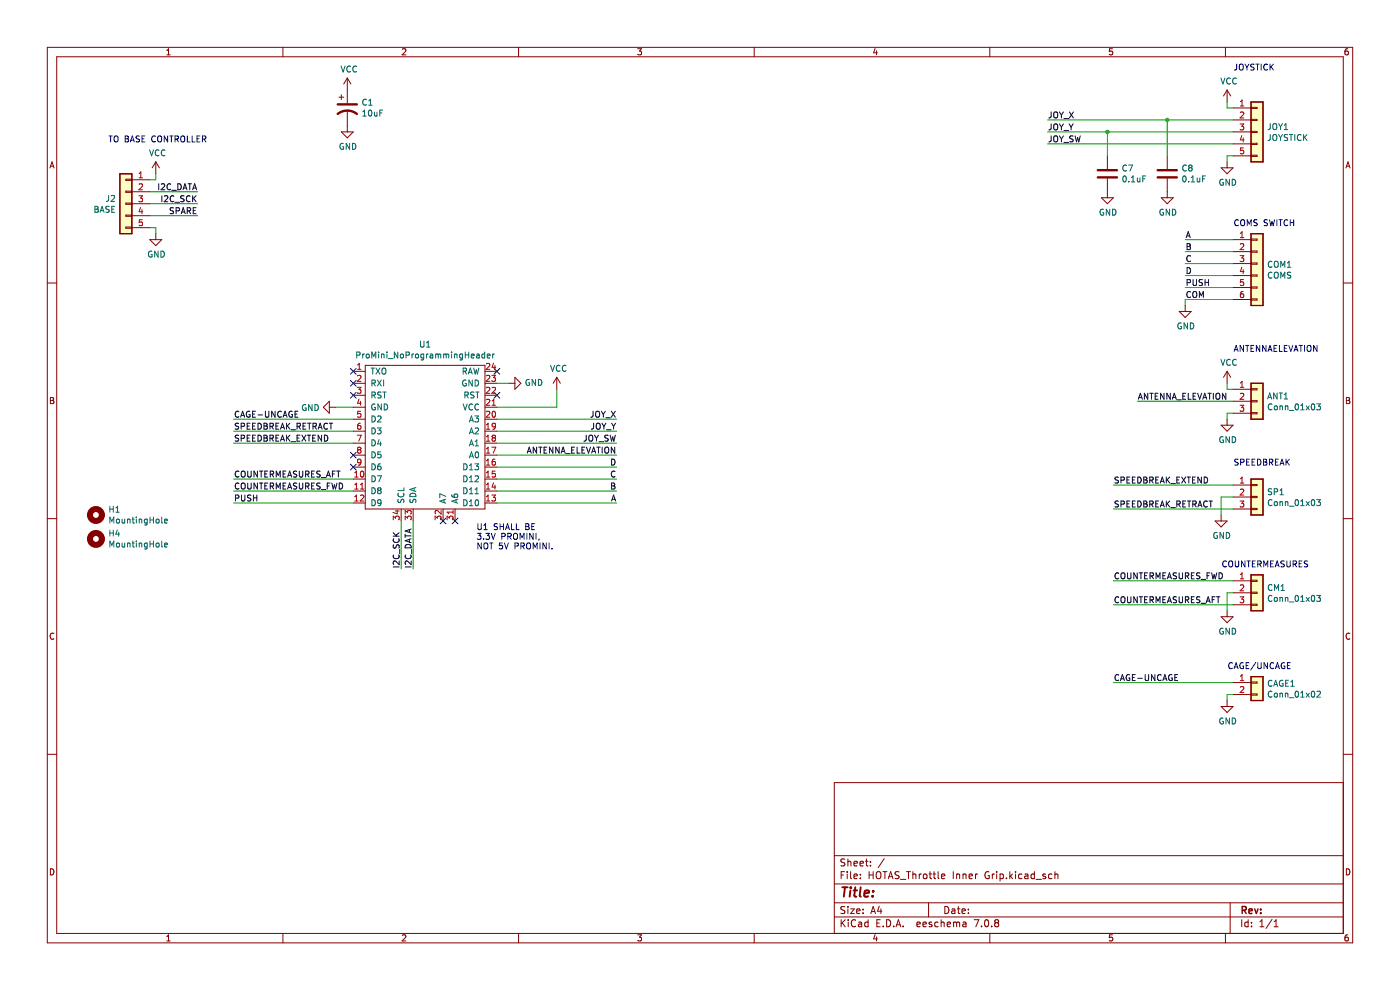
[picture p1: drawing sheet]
<svg xmlns="http://www.w3.org/2000/svg" width="297mm" height="210mm" viewBox="0 0 297 210" stroke-linecap="round" stroke-linejoin="round" font-family="sans-serif">
<g fill="none" stroke="#840000" stroke-width=".21">
<path d="M10 10h277v190h-277zM12 12h273v186h-273zM35.4 11.6h.7M35.4 10.7l.3-.4v1.3M60 10v2M85.4 10.5l.5-.2 .2 .4-.8 .9h.8M110 10v2M135.3 10.3h.8l-.4 .5 .3 .2v.5l-.2 .1-.5-.1M160 10v2M185.6 10.3l-.3 .9h.8M186 10.8v.8M210 10v2"/>
<path d="M236 10.3h-.6l-.1 .7 .6-.1 .1 .6-.2 .1-.5-.1M260 10v2M285.9 10.3l-.3 .1-.2 .2-.1 .8 .3 .2 .4-.1-.1-.6-.3-.1-.3 .3M10.6 35.6l.4-1.3 .5 1.3M10.7 35.3h.6M285.5 35.6l.5-1.3 .4 1.3M285.7 35.3h.6M10 60h2M285 60h2M10.7 84.3h.4l.3 .3-.3 .3 .3 .2v.3l-.2 .2h-.5zM10.7 84.9h.4M285.6 84.3h.5l.2 .3-.2 .3 .2 .2 .1 .3-.3 .2h-.5z"/>
<path d="M285.6 84.9h.5M10 110h2M285 110h2M11.4 134.4a.58 .58 0 0 0-.8 .6 .58 .58 0 0 0 .8 .5M286.4 134.4a.58 .58 0 0 0-.8 .6 .58 .58 0 0 0 .8 .5M10 160h2M285 166h-108v32M285 160h2M10.7 184.3a.66 .66 0 0 1 .7 .6 .66 .66 0 0 1-.7 .7zM35.4 198.7l.3-.4v1.3M35.4 199.6h.7M60 198v2"/>
<path d="M85.4 198.4l.5-.1 .2 .4-.8 .9h.8M110 198v2M135.3 198.3h.8l-.4 .5 .3 .1v.6l-.2 .1-.5-.1M160 198v2M177 194.5h108M177 191.5h108M177 187.5h108M177 181.5h108M178.4 195.1v1.5M178.4 185.6h.5M178.7 195.7l.6 .9M179.2 184.9h-.8v1.5"/>
<path d="M179.2 192.4l-.5-.1-.3 .1v.5l.7 .2 .1 .4-.3 .3-.5-.1M179.2 182.3l-.5-.1-.3 .1v.5l.7 .3 .1 .3-.3 .3-.5-.1M179.3 195.1l-.9 .8M179.7 184.9v.1M179.7 185.4v1M179.9 182.2v1.5M179.9 192.3v.1M179.9 192.8v1M179.9 182.8l.2-.1 .3 .1 .1 .9M179.9 195.1v.1M179.9 195.6v1M180.4 192.8h.8l-.8 1h.8"/>
<path d="M180.4 184.9v1.3l.3 .2M181.2 185.9l.7-.2-.1-.2-.4-.1-.2 .2v.7h.6M181.2 183.2l.7-.1-.1-.3-.4-.1-.2 .2v.7h.6M181.5 195.2a.71 .71 0 0 0-1 .5 .71 .71 0 0 0 .7 .9l.3-.2M181.7 193.3l.7-.2v-.2l-.5-.1-.2 .2 .1 .7h.6M182.2 195.7h.5l.1 .9M182.4 183.2l.8-.1-.1-.3-.4-.1-.3 .2 .1 .7h.6M182.5 186.2v.2M182.5 185.5v.1M182.8 195.9l-.5 .1-.2 .2 .2 .4 .5-.1M183.1 192.9v.1M183.1 193.6v.2"/>
<path d="M183.6 182.7h.6M183.8 182.2v1.3l.4 .2M184.2 195.7l-.5-.1-.3 .3 .2 .6h.6M184.2 195.1v1.5M184.4 185.6h.8M184.4 184.9v1.5M184.7 183.5v.2M184.7 182.8v.1M184.7 193.8l.5-1.5 .5 1.5M184.9 193.4h.7M185.2 184.9v1.5M185.6 198.2l-.3 1h.8"/>
<path d="M185.9 185.1l.3-.2a.5 .5 0 0 1 .7 .5v.5a.5 .5 0 0 1-.5 .5 .5 .5 0 0 1-.5-.5zM186 198.7v.9M186 195.8h.5M186.5 192.2l-.3 1.1h.9M186.7 195.1h-.7v1.5h.7M186.9 192.8v1M187.3 184.9h.9M187.4 196.4v.2M187.6 182.1l-1.3 1.9M187.7 184.9v1.5M188.1 195.1a.76 .76 0 0 1 .9 .7 .76 .76 0 0 1-.9 .8zM188.4 186.4l.5-1.5 .5 1.5"/>
<path d="M188.6 186h.7M189.6 196.4v.2M190.1 196.6l.5-1.5 .5 1.5M190.2 196.2h.7M190.7 185l-.5-.1-.3 .1v.5l.7 .2 .1 .4-.3 .3-.5-.1M191 186.5h1.2M191.6 196.4v.2M192.3 184.9h.9M192.7 184.9v1.5M193.7 185.5l.2-.1 .3 .1 .1 .9M193.7 184.9v1.5M194.5 196.1l.7-.2v-.2l-.5-.1-.2 .2 .1 .7h.6"/>
<path d="M195 185.4v1M195.4 185.4l-.4 .3M195.8 196.1l.7-.2-.1-.2-.4-.1-.2 .2 .1 .7h.5M195.9 185.5l.3-.1 .4 .1 .1 .6-.2 .2-.3 .1-.3-.2zM197 191.5v3M197.1 185.4h.6M197.3 184.9v1.3l.4 .2M197.7 195.7l-.4-.1-.2 .2 .1 .2 .5 .2v.3h-.6M197.9 185.4h.6M198.2 184.9v1.3l.3 .2M199 184.9v1.3l.2 .2M199 195.7l-.4-.1-.3 .3 .1 .6h.6"/>
<path d="M199.7 195.7l.2-.1 .3 .1 .1 .9M199.7 195.1v1.5M199.7 185.9l.7-.2v-.2l-.5-.1-.2 .2 .1 .7h.6M200.4 192.3a.76 .76 0 0 1 .9 .7 .76 .76 0 0 1-.9 .8zM200.9 196.1l.8-.2-.1-.2-.4-.1-.3 .2 .1 .7h.6M201.9 192.9h.6l.1 .9M202.2 184.9v1.5M202.3 195.7l.4-.1 .2 .2M202.3 195.6v1M202.6 193.1l-.5 .1-.2 .2 .2 .4 .5-.1M202.9 195.8l.3-.2 .3 .1 .1 .9M202.9 185.4v1"/>
<path d="M202.9 195.8v.8M202.9 185.5l.3-.1 .3 .1 .1 .9M203.1 192.8h.6M203.3 192.3v1.3l.4 .2M204.1 193.3l.7-.2-.1-.2-.4-.1-.2 .2 .1 .7h.5M204.3 195.7h.6v.9M204.3 185.5l.2-.1 .4 .1v.9M204.3 185.4v1M204.9 195.9l-.5 .1-.2 .2 .2 .4 .5-.1M205.4 193.6v.2M205.4 192.9v.1M205.6 185.9l.7-.2-.1-.2-.4-.1-.2 .2 .1 .7h.5"/>
<path d="M206.7 195.1h1l-.7 1.5M206.9 185.4v1M207.4 185.4l-.5 .3M208.2 196.4v.2M209 195.2l.2-.1a.8 .8 0 0 1 .5 .7 .8 .8 0 0 1-.5 .8l-.3-.6zM209.8 185a.7 .7 0 0 0-.9 .6 .7 .7 0 0 0 .9 .7l.1-.6h-.3M210 198v2M210.4 196.4v.2M210.5 185.4v1M210.9 185.4l-.4 .3M211.3 195.7l-.3 .3v.3l.3 .3 .4-.1 .2-.2-.1-.4-.2-.2M211.3 195.7l-.3-.3 .3-.3 .4 .1 .2 .2-.3 .3"/>
<path d="M211.3 195.7h.3M211.4 184.9v.1M211.4 185.4v1M212.2 185.5l.4-.1 .3 .3-.2 .6h-.5M212.2 185.4v1.5M213.5 186.2v.2M214.2 184.9v1.5M214.4 185.8l.4 .6M214.8 185.4l-.6 .6M215.4 184.9v.1M215.4 185.4v1M216.8 185.5l-.4-.1-.3 .3 .1 .6h.6"/>
<path d="M217.4 185.5h.6l.1 .9M218.1 185.7l-.5 .1-.2 .2 .2 .4 .5-.1M219.4 185.5l-.4-.1-.3 .3 .2 .6h.5M219.4 184.9v1.5M219.8 186.5h1.1M221.8 185.5l-.4-.1-.2 .2 .1 .2 .5 .2v.3h-.6M223.2 185.5l-.5-.1-.3 .3 .2 .6h.6M223.8 185.5l.2-.1 .4 .1v.9M223.8 184.9v1.5M236 198.3h-.6l-.1 .6h.6l.1 .6-.2 .1-.5-.1M260 198v2M261 191.5v6.5"/>
<path d="M263.4 195.1v1.5M264.8 195.7l-.4-.1-.3 .3 .1 .6h.6M264.8 195.1v1.5M265.5 196.4v.2M265.5 195.7v.1M267.3 196.6h.8M267.3 195.5l.4-.4v1.5M269.9 195l-1.3 1.9M270.3 196.6h.8M270.3 195.5l.4-.4v1.5M285.6 184.3a.66 .66 0 0 1 .8 .6 .66 .66 0 0 1-.8 .7zM285.9 198.3l-.3 .1-.2 .2-.1 .7 .3 .3 .4-.1-.1-.6-.3-.1-.3 .2"/>
</g>
<path d="M263.5 193.1l.7-.1 .2-.2-.1-.4-.8-.1v1.5M263.9 193.1l.5 .7M265 193.3l.7-.2-.1-.2-.4-.1-.2 .2v.7h.6M266.2 192.8l.3 1 .4-1M267.5 193.6v.2M267.5 192.9v.1" fill="none" stroke="#840000" stroke-width=".3"/>
<path d="M178.7 188.2h1.1M179.3 188.2l-.3 2M180.4 188.9l-.2 1.3M180.5 188.2v.2M181.1 188.9h.7M181.4 188.2l-.2 1.7 .1 .2 .4 .1M182.6 188.2l-.2 1.7 .2 .3M183.4 189.5l.9-.1v-.4h-.8l-.2 .9 .3 .3 .6-.1M185.1 190v.2M185.3 189l-.1 .2" fill="none" stroke="#840000" stroke-width=".4"/>
<path d="M265.4 143.5h2.5v5.1h-2.5z" fill-rule="evenodd" fill="#ffffc2"/>
<path d="M265.4 143.5h2.5v5.1h-2.5z" fill="none" stroke="#840000" stroke-width=".25"/>
<path d="M265.4 101.6h2.5v7.6h-2.5z" fill-rule="evenodd" fill="#ffffc2"/>
<path d="M265.4 101.6h2.5v7.6h-2.5z" fill="none" stroke="#840000" stroke-width=".25"/>
<path d="M265.4 121.9h2.5v7.7h-2.5z" fill-rule="evenodd" fill="#ffffc2"/>
<path d="M265.4 121.9h2.5v7.7h-2.5z" fill="none" stroke="#840000" stroke-width=".25"/>
<path d="M265.4 81.3h2.5v7.6h-2.5z" fill-rule="evenodd" fill="#ffffc2"/>
<path d="M265.4 81.3h2.5v7.6h-2.5z" fill="none" stroke="#840000" stroke-width=".25"/>
<path d="M25.4 36.9h2.6v12.7h-2.6z" fill-rule="evenodd" fill="#ffffc2"/>
<path d="M25.4 36.9h2.6v12.7h-2.6z" fill="none" stroke="#840000" stroke-width=".25"/>
<path d="M265.4 21.6h2.5v12.7h-2.5z" fill-rule="evenodd" fill="#ffffc2"/>
<path d="M265.4 21.6h2.5v12.7h-2.5z" fill="none" stroke="#840000" stroke-width=".25"/>
<path d="M265.4 49.6h2.5v15.2h-2.5z" fill-rule="evenodd" fill="#ffffc2"/>
<path d="M25.4 36.9h2.6v12.7h-2.6zM265.4 21.6h2.5v12.7h-2.5zM265.4 49.6h2.5v15.2h-2.5zM265.4 81.3h2.5v7.6h-2.5zM265.4 101.6h2.5v7.6h-2.5zM265.4 121.9h2.5v7.7h-2.5zM265.4 143.5h2.5v5.1h-2.5z" fill="none" stroke="#840000" stroke-width=".25"/>
<g fill="none" stroke="#000084" stroke-width=".21">
<path d="M74.3 78.2l1.3 1.2M75.6 78.2l-1.3 1.2M104.8 78.2l1.2 1.2M106 78.2l-1.2 1.2M74.3 98.5l1.3 1.2M74.3 95.9l1.3 1.3M74.3 80.7l1.3 1.2M74.3 83.2l1.3 1.3M75.6 98.5l-1.3 1.2M75.6 95.9l-1.3 1.3M75.6 80.7l-1.3 1.2M75.6 83.2l-1.3 1.3"/>
<path d="M104.8 83.2l1.2 1.3M106 83.2l-1.2 1.3M93.4 109.9l1.2 1.2M94.6 109.9l-1.2 1.2M95.9 109.9l1.2 1.2M97.1 109.9l-1.2 1.2"/>
</g>
<g fill="none" stroke="#009600" stroke-width=".21">
<path d="M33 36.9v1.2h-1.2M222.2 28h39.4M222.2 25.4h39.4M222.2 30.5h39.4M234.9 28v5.1M247.6 25.4v7.7M260.3 21.6v1.3h1.3M261.6 33.1h-1.3v1.2M31.8 48.3h1.2v1.3M31.8 40.7h10.1M31.8 43.2h10.1M31.8 45.8h10.1"/>
<path d="M251.4 53.4h10.2M251.4 55.9h10.2M251.4 58.5h10.2M251.4 50.8h10.2M251.4 61h10.2M261.6 63.5h-10.2v1.3M49.6 94h25.3M49.6 88.9h25.3M49.6 91.5h25.3M71.1 86.4h3.8M105.4 81.3h2.6M105.4 99.1h25.4"/>
<path d="M105.4 96.5h25.4M105.4 94h25.4M105.4 88.9h25.4M105.4 91.5h25.4M118.1 82.6v3.8h-12.7M241.3 85.1h20.3M260.3 81.3v1.3h1.3M261.6 87.7h-1.3v1.2M49.6 104.2h25.3M49.6 101.6h25.3M49.6 106.7h25.3M85.1 110.5v10.2"/>
<path d="M87.6 110.5v10.2M105.4 104.2h25.4M105.4 101.6h25.4M105.4 106.7h25.4M236.2 102.9h25.4M236.2 108h25.4M261.6 105.4h-2.5v3.8M236.2 123.2h25.4M236.2 128.3h25.4M261.6 125.7h-1.3v3.9M236.2 144.8h25.4M261.6 147.3h-1.3v1.3"/>
</g>
<g fill="none" stroke="#0000c2" stroke-width=".21">
<path d="M262.4 13.6l-.1 1.1-.4 .2M263.1 13.7l.1-.1a.43 .43 0 0 1 .5 .4v.4a.42 .42 0 0 1-.4 .5 .42 .42 0 0 1-.4-.5zM264.1 13.6l.4 .7M264.5 14.3v.6M265 13.6l-.5 .7M266 13.7h-.6v.4l.5 .2 .1 .3-.2 .3-.5-.1M266.4 13.6h.7M266.8 13.6v1.3M267.6 13.6v1.3M268.9 13.7a.56 .56 0 0 0-.8 .5 .56 .56 0 0 0 .8 .5M269.4 13.6v1.3M269.6 14.1l.6 .8"/>
<path d="M270.2 13.6l-.8 .7M23.1 28.8h.7M23.5 28.8v1.3M24.3 29l.2-.2a.43 .43 0 0 1 .5 .5v.4a.42 .42 0 0 1-.4 .4 .42 .42 0 0 1-.4-.4zM26.6 28.8h.4l.2 .3-.2 .3 .2 .2 .1 .3-.3 .2h-.4zM26.6 29.4h.4M27.6 30.1l.5-1.3 .4 1.3M27.8 29.7h.6M29.6 28.9l-.7 .1v.3l.6 .3 .1 .3-.3 .2-.4-.1M30.1 29.4h.4M30.7 28.8h-.6v1.3h.6M33 29a.56 .56 0 0 0-.8 .5 .56 .56 0 0 0 .8 .5"/>
<path d="M33.5 29l.3-.2a.43 .43 0 0 1 .5 .5v.4a.42 .42 0 0 1-.4 .4 .42 .42 0 0 1-.4-.4zM35.6 28.8v1.3l-.8-1.3v1.3M36 28.8h.7M36.4 28.8v1.3M37.1 29.5l.6-.1 .1-.4-.7-.2v1.3M37.4 29.5l.5 .6M38.4 29l.3-.2a.43 .43 0 0 1 .5 .5v.4a.42 .42 0 0 1-.4 .4 .42 .42 0 0 1-.5-.4zM39.7 28.8v1.3h.6M40.8 28.8v1.3h.6M41.8 29.4h.4M42.4 28.8h-.6v1.3h.6M42.9 29.5l.6-.1 .1-.4-.7-.2v1.3"/>
<path d="M43.2 29.5l.5 .6M262.7 46.7a.56 .56 0 0 0-.8 .5 .56 .56 0 0 0 .8 .6M263.3 46.8l.2-.2a.43 .43 0 0 1 .5 .4v.5a.42 .42 0 0 1-.4 .4 .42 .42 0 0 1-.4-.4zM264.6 47.9v-1.3l.4 .9 .4-.9v1.3M266.7 46.7h-.7v.4l.6 .2 .1 .3-.2 .3-.5-.1M268.9 46.7h-.7v.4l.6 .2 .1 .3-.3 .3-.4-.1M269.3 46.6l.3 1.3 .3-.9 .2 .9 .3-1.3M270.9 46.6v1.3M271.3 46.6h.7M271.7 46.6v1.3M273.2 46.7a.56 .56 0 0 0-.8 .5 .56 .56 0 0 0 .8 .6M273.7 46.6v1.3"/>
<path d="M273.7 47.2h.7M274.4 46.6v1.3M261.8 74.5l.4-1.2 .5 1.2M261.9 74.2h.6M263.8 73.3v1.2l-.7-1.2v1.2M264.2 73.3h.8M264.6 73.3v1.2M265.4 73.9h.4M266 73.3h-.6v1.2h.6M267.3 73.3v1.2l-.8-1.2v1.2M268.6 73.3v1.2l-.7-1.2v1.2M269 74.5l.4-1.2 .5 1.2"/>
<path d="M269.1 74.2h.6M270.3 73.9h.4M270.9 73.3h-.6v1.2h.6M271.4 73.3v1.2h.6M272.5 73.9h.4M273.1 73.3h-.6v1.2h.6M273.4 73.3l.4 1.2 .5-1.2M274.5 74.5l.4-1.2 .5 1.2M274.6 74.2h.6M275.6 73.3h.7M276 73.3v1.2M276.7 73.3v1.2"/>
<path d="M277.3 73.5l.3-.2a.43 .43 0 0 1 .5 .4v.4a.42 .42 0 0 1-.4 .5 .42 .42 0 0 1-.4-.5zM279.4 73.3v1.2l-.7-1.2v1.2M262.7 97.5h-.7v.4l.5 .2 .2 .3-.3 .3-.5-.1M263.2 98.1l.6-.1 .1-.5-.7-.1v1.3M264.5 98h.4M265.1 97.4h-.6v1.3h.6M265.6 98h.4M266.2 97.4h-.6v1.3h.6M266.8 97.4a.64 .64 0 0 1 .7 .6 .64 .64 0 0 1-.7 .7zM268 97.4h.5l.2 .2-.2 .4 .2 .1 .1 .3-.3 .3h-.5zM268 98h.5M269.3 98.1l.6-.1 .1-.5-.7-.1v1.3"/>
<path d="M269.6 98.1l.4 .6M270.6 98h.4M271.2 97.4h-.6v1.3h.6M271.5 98.7l.5-1.3 .4 1.3M271.7 98.3h.6M272.8 97.4v1.3M273 97.9l.5 .8M273.5 97.4l-.7 .7M101.3 113.1h.7l-.4 .5 .4 .1v.6l-.2 .1-.5-.1M101.4 111.1v1l.2 .3 .4-.1 .1-.2v-1M102.1 115.2v1.2l-.7-1.2v1.2M102.6 114.3v.1"/>
<path d="M102.6 112.4h.8M102.6 111.4l.4-.3v1.3M102.7 115.4l.3-.2a.43 .43 0 0 1 .5 .4v.4a.42 .42 0 0 1-.4 .5 .42 .42 0 0 1-.5-.5zM103.1 113.1h.8l-.5 .5 .4 .1v.6l-.2 .1-.5-.1M103.9 115.2h.7M104.2 113.1l.4 1.3 .5-1.3M104.2 115.2v1.2M105.5 111.1l-.6 .1v.4l.5 .2 .1 .3-.2 .3-.5-.1M106.1 111.1v1.3M106.1 111.7h.7M106.5 113.8l.6-.1v-.4l-.6-.2v1.3M106.6 115.2h-.6l-.1 .6 .6-.1 .1 .6-.2 .1-.5-.1"/>
<path d="M106.8 111.1v1.3M107 115.2l.4 1.2 .4-1.2M107.2 112.4l.5-1.3 .4 1.3M107.4 112h.6M107.7 113.8l.6-.1 .1-.4-.7-.2v1.3M108 113.8l.5 .6M108.5 111.1v1.3h.6M109 113.3l.2-.2a.43 .43 0 0 1 .6 .5v.4a.42 .42 0 0 1-.4 .4 .42 .42 0 0 1-.5-.4zM109.2 115.8h.6l.1-.5-.7-.1v1.2M109.5 111.1v1.3h.6M110.3 114.4v-1.3l.4 .9 .5-.9v1.3M110.5 115.8h.6l.1-.5-.7-.1v1.2"/>
<path d="M110.8 115.8l.4 .6M111.5 111.1h.5l.2 .2-.2 .4 .2 .1 .1 .3-.3 .3h-.5zM111.5 111.7h.5M111.8 113.1v1.3M111.9 115.2h.1a.43 .43 0 0 1 .6 .4v.4a.42 .42 0 0 1-.5 .5 .42 .42 0 0 1-.4-.5zM112.8 111.7h.4M113.1 113.1v1.3l-.7-1.3v1.3M113.1 116.4v-1.2l.4 .9 .5-.9v1.2M113.4 111.1h-.6v1.3h.6M113.7 113.1v1.3M114.4 114.3l-.1 .3M114.6 115.2v1.2"/>
<path d="M115.9 115.2v1.2l-.7-1.2v1.2M116.5 115.2v1.2M117.1 116.3v.1M260.2 119.1a.56 .56 0 0 0-.8 .5 .56 .56 0 0 0 .8 .5M260.7 119.2l.3-.2a.43 .43 0 0 1 .5 .4v.4a.42 .42 0 0 1-.4 .5 .42 .42 0 0 1-.4-.5zM262.1 119v1l.2 .3 .4-.1 .1-.2v-1M264.1 119v1.3l-.7-1.3v1.3M264.5 119h.8M264.9 119v1.3M265.7 119.6h.4M266.3 119h-.6v1.3h.6M266.8 119.6h.6l.1-.5-.7-.1v1.3"/>
<path d="M267.1 119.6l.5 .7M269.5 119.6h.5M270.2 119h-.7v1.3h.7M270.6 119.9h.6M272.5 119l-.7 .1v.4l.5 .2 .2 .3-.3 .3-.5-.1M273 119v1l.2 .3 .4-.1 .1-.2v-1M274.3 119.6h.6l.1-.5-.7-.1v1.3M274.6 119.6l.5 .7M275.6 119.6h.4M276.2 119h-.6v1.3h.6M277.4 119l-.7 .1v.4l.6 .2 .1 .3-.2 .3-.5-.1M268.1 120.3v-1.3l.4 .9 .4-.9v1.3"/>
<path d="M270.5 120.3l.4-1.3 .5 1.3M261.4 140.7a.56 .56 0 0 0-.7 .5 .56 .56 0 0 0 .7 .5M261.8 141.8l.4-1.2 .5 1.2M261.9 141.5h.6M263.7 140.6a.58 .58 0 0 0-.7 .6 .58 .58 0 0 0 .8 .5v-.4h-.2M264.3 141.2h.5M265 140.6h-.7v1.2h.7M266.4 140.5l-1.1 1.6M266.8 140.6v1l.3 .2h.3l.2-.2v-1M268.9 140.6v1.2l-.7-1.2v1.2M270.2 140.7a.56 .56 0 0 0-.8 .5 .56 .56 0 0 0 .8 .5M270.6 141.8l.4-1.2 .4 1.2"/>
<path d="M270.7 141.5h.6M272.5 140.6a.58 .58 0 0 0-.7 .6 .58 .58 0 0 0 .8 .5v-.4h-.3M273.1 141.2h.4M273.7 140.6h-.6v1.2h.6"/>
</g>
<g fill="none" stroke="#0f0f0f" stroke-width=".21">
<path d="M33.7 39v1.3M34.2 39.1l.5-.1 .2 .3-.7 1h.7M36.2 39.1a.56 .56 0 0 0-.8 .5 .56 .56 0 0 0 .8 .5M37.7 39a.64 .64 0 0 1 .8 .6 .64 .64 0 0 1-.8 .7zM38.9 39.9h.6M39.9 39h.7M40.3 39v1.3M41 39.9h.6M223 23.7l-.1 1.1-.4 .2M223 26.3l-.1 1.1-.4 .2M223 28.8l-.1 1.1-.4 .2M223.6 29l.2-.2a.43 .43 0 0 1 .6 .4v.5a.42 .42 0 0 1-.4 .4 .42 .42 0 0 1-.5-.4z"/>
<path d="M223.6 23.9l.2-.2a.43 .43 0 0 1 .6 .5v.4a.42 .42 0 0 1-.4 .4 .42 .42 0 0 1-.5-.4zM223.6 26.5l.2-.2a.43 .43 0 0 1 .6 .4v.4a.42 .42 0 0 1-.4 .5 .42 .42 0 0 1-.5-.5zM224.7 28.8l.5 .7M224.7 26.3l.5 .7M224.7 23.7l.5 .7M225.2 24.4v.6M225.2 27v.6M225.2 29.5v.6M225.6 28.8l-.4 .7M225.6 26.3l-.4 .7M225.6 23.7l-.4 .7M225.7 30.2h1"/>
<path d="M225.7 27.7h1M225.7 25.1h1M226.8 26.3l.4 .7M226.9 23.7l.8 1.3M227.2 27v.6M227.7 28.9h-.7v.4l.5 .3 .2 .3-.3 .2-.5-.1M227.7 26.3l-.5 .7M227.7 23.7l-.8 1.3M228.1 28.8l.3 1.3 .2-.9 .3 .9 .3-1.3M34.3 41.5v1.3M34.9 41.6l.5-.1 .2 .4-.8 .9h.8M36.5 40.4h.9"/>
<path d="M36.8 44.1l-.6 .1v.3l.5 .3 .1 .3-.2 .2h-.5M36.9 41.6a.56 .56 0 0 0-.8 .6 .56 .56 0 0 0 .8 .5M37.1 42.9h1M37.4 44.7h.6v-.5l-.6-.1v1.2M38.4 45.3l.5-1.2 .4 1.2M38.6 45h.6M38.8 40.3l.4-1.3 .5 1.3M39.1 41.6h-.7v.4l.5 .2 .2 .3-.3 .3-.5-.1M39.7 44.7h.6l.1-.5-.7-.1v1.2M40 44.7l.4 .6M40.3 41.6a.56 .56 0 0 0-.8 .6 .56 .56 0 0 0 .8 .5M40.9 41.5v1.3"/>
<path d="M40.9 40.3l.4-1.3 .4 1.3M41 44.7h.4M41 42.1l.6 .7M41.6 41.5l-.7 .7M41.6 44.1h-.6v1.2h.6M251.7 50.4l.4-1.3 .4 1.3M251.8 50h.6M251.8 51.7h.5l.2 .2-.2 .4 .2 .1 .1 .3-.3 .2h-.5zM251.8 56.8a.64 .64 0 0 1 .8 .6 .64 .64 0 0 1-.8 .6zM251.8 60l.6-.1 .1-.5-.7-.1v1.3M251.8 52.3h.5M252.6 54.3a.56 .56 0 0 0-.8 .6 .56 .56 0 0 0 .8 .5"/>
<path d="M253.1 59.3v1l.2 .3 .4-.1 .1-.2v-1M255.1 59.4h-.7v.4l.6 .2 .1 .3-.2 .3-.5-.1M255.6 59.3v1.3M255.6 59.9h.8M256.4 59.3v1.3M252.6 62a.56 .56 0 0 0-.8 .5 .56 .56 0 0 0 .8 .5M253.1 62l.2-.2a.43 .43 0 0 1 .6 .5v.4a.42 .42 0 0 1-.4 .4 .42 .42 0 0 1-.5-.4zM254.4 63.1v-1.3l.5 .9 .4-.9v1.3M50.6 92.4h-.6v.4l.5 .2 .1 .3-.2 .3-.5-.1M50.6 89.8l-.6 .1v.4l.5 .2 .1 .3-.2 .2h-.5M50.7 87.4a.56 .56 0 0 0-.8 .5 .56 .56 0 0 0 .8 .5M51 88.5l.5-1.3 .4 1.3"/>
<path d="M51.2 93l.6-.1v-.5l-.6-.1v1.3M51.2 90.4h.6v-.5l-.6-.1v1.2M51.2 88.1h.6M52.4 92.9h.5M52.4 90.4h.5M52.6 99.9v1.1l.2 .2 .4-.1 .1-.1v-1.1M53 87.3a.58 .58 0 0 0-.8 .6 .58 .58 0 0 0 .8 .5v-.4h-.2M53 92.3h-.6v1.3h.6M53 89.8h-.6v1.2h.6M53.6 92.9h.4M53.6 90.4h.4M53.6 87.8h.4"/>
<path d="M54.2 92.3h-.6v1.3h.6M54.2 89.8h-.6v1.2h.6M54.2 87.2h-.6v1.3h.6M54.6 99.9v1.3l-.7-1.3v1.3M54.7 92.3a.64 .64 0 0 1 .8 .6 .64 .64 0 0 1-.8 .7zM54.7 89.8a.64 .64 0 0 1 .8 .6 .64 .64 0 0 1-.8 .6zM54.7 88h1M55 99.9h.8M55.4 99.9v1.3M56 89.8h.4l.3 .2-.3 .4 .3 .1v.3l-.2 .2h-.5zM56 92.3h.4l.3 .3-.3 .3 .3 .1v.3l-.2 .3h-.5zM56 92.9h.4"/>
<path d="M56 90.4h.4M56.3 87.2v1.1l.2 .2 .4-.1 .1-.1v-1.1M56.8 99.9h-.6v1.3h.6M57.3 93l.6-.1v-.5l-.6-.1v1.3M57.3 90.4h.6v-.5l-.6-.1v1.2M57.6 93l.4 .6M57.6 90.4l.4 .6M58.4 87.2v1.3l-.8-1.3v1.3M58.5 92.9h.5M58.5 90.4h.5M59.1 92.3h-.6v1.3h.6M59.1 89.8h-.6v1.2h.6"/>
<path d="M59.5 93.6l.4-1.3 .5 1.3M59.5 91l.4-1.2 .5 1.2M59.6 93.2h.6M59.6 90.7h.6M59.7 87.4a.56 .56 0 0 0-.8 .5 .56 .56 0 0 0 .8 .5M60.1 88.5l.4-1.3 .4 1.3M60.2 88.1h.6M60.7 99.9h-.6v1.3h.6M60.8 89.8v1.2M60.8 92.3v1.3M61 92.9l.5 .7M61 90.3l.5 .7"/>
<path d="M61.5 92.3l-.7 .7M61.5 89.8l-.7 .7M61.7 93.7h1M61.7 91.2h1M62 87.3a.58 .58 0 0 0-.7 .6 .58 .58 0 0 0 .7 .5v-.4h-.2M62.6 87.8h.4M63 100h-.7v.4l.5 .3 .2 .3-.3 .2-.5-.1M63 90.4h.6l.1-.5-.7-.1v1.2M63 92.9h.4M63.2 87.2h-.6v1.3h.6M63.3 90.4l.4 .6M63.5 99.9v1.1l.2 .2 .4-.1 .1-.1v-1.1"/>
<path d="M63.6 92.3h-.6v1.3h.6M64 92.3l.9 1.3M64.3 90.4h.4M64.9 92.3l-.9 1.3M64.9 89.8h-.6v1.2h.6M65.2 92.3h.7M65.3 89.8h.7M65.6 92.3v1.3M65.6 89.8v1.2M66.3 92.9h.5M66.4 90.4h.6l.1-.5-.7-.1v1.2M66.7 90.4l.4 .6"/>
<path d="M66.7 99.9h-.6v1.3h.6M66.9 92.3h-.6v1.3h.6M67.5 91l.4-1.2 .4 1.2M67.6 90.7h.6M67.9 100h-.7v.4l.6 .3 .1 .3-.2 .2-.5-.1M68.2 92.3v1.3l-.7-1.3v1.3M68.8 92.3a.64 .64 0 0 1 .8 .6 .64 .64 0 0 1-.8 .7zM69.5 89.9a.56 .56 0 0 0-.8 .5 .56 .56 0 0 0 .8 .5M69.8 89.8h.8M70.2 89.8v1.2M71.1 99.9h-.6v1.3M71.4 99.9h.7"/>
<path d="M71.8 99.9v1.3M111.8 96.1l.5-1.3 .4 1.3M112 95.8h.6M113.8 94.8v1.3l-.7-1.3v1.3M114.3 94.8h.7M114.6 94.8v1.3M115.4 95.5h.4M116 94.8h-.6v1.3h.6M117.3 94.8v1.3l-.7-1.3v1.3M118.6 94.8v1.3l-.7-1.3v1.3M119 96.1l.5-1.3 .4 1.3M119.2 95.8h.6"/>
<path d="M120 96.2h1M121.3 95.5h.4M121.9 94.8h-.6v1.3h.6M122.4 94.8v1.3h.6M123.5 95.5h.4M124.1 94.8h-.6v1.3h.6M124.4 92.3l-.1 1.1-.4 .2M124.4 94.8l.4 1.3 .5-1.3M125 92.5l.2-.2a.43 .43 0 0 1 .6 .4v.5a.42 .42 0 0 1-.5 .4 .42 .42 0 0 1-.4-.4zM125.5 96.1l.4-1.3 .5 1.3M125.6 95.8h.6M125.8 87.2v1.1l-.5 .2"/>
<path d="M125.9 89.8v1.1l-.4 .1M126.1 92.3l.4 .7M126.4 87.4l.3-.2a.43 .43 0 0 1 .5 .5v.4a.42 .42 0 0 1-.4 .4 .42 .42 0 0 1-.4-.4zM126.5 90l.3-.2a.43 .43 0 0 1 .5 .4v.4a.42 .42 0 0 1-.4 .5 .42 .42 0 0 1-.4-.5zM126.5 93v.6M126.6 94.8h.7M127 94.8v1.3M127 92.3l-.5 .7M127.1 93.7h1M127.6 87.2l.4 .7M127.7 89.8l.4 .6M127.8 94.8v1.3"/>
<path d="M128 87.9v.6M128.1 90.4v.6M128.4 87.2l-.4 .7M128.5 94.9l.1-.1a.43 .43 0 0 1 .5 .5v.4a.42 .42 0 0 1-.4 .4 .42 .42 0 0 1-.4-.4zM128.5 89.8l-.4 .6M128.5 88.6h1M128.7 91.2h.9M129 92.4h-.6v.4l.5 .2 .1 .3-.2 .3-.5-.1M129.4 92.3l.3 1.3 .3-.9 .2 .9 .3-1.3M129.7 87.2l.8 1.3M129.7 97.4a.64 .64 0 0 1 .8 .6 .64 .64 0 0 1-.8 .7zM129.7 89.8l.5 .6"/>
<path d="M130.2 90.4v.6M130.4 94.8v1.3l-.7-1.3v1.3M130.5 87.2l-.8 1.3M130.6 89.8l-.4 .6M241.5 84.7l.4-1.3 .4 1.3M241.6 84.3h.6M243.5 83.4v1.3l-.7-1.3v1.3M243.9 83.4h.7M244.3 83.4v1.3M245.1 84h.4M245.7 83.4h-.6v1.3h.6M246.9 83.4v1.3l-.7-1.3v1.3"/>
<path d="M248.3 83.4v1.3l-.8-1.3v1.3M248.7 84.7l.4-1.3 .4 1.3M248.8 84.3h.6M249.7 84.8h.9M250.9 84h.5M251.5 83.4h-.6v1.3h.6M252.1 83.4v1.3h.6M253.1 84h.4M253.7 83.4h-.6v1.3h.6M254.1 83.4l.4 1.3 .4-1.3M255.2 84.7l.4-1.3 .4 1.3M255.3 84.3h.6"/>
<path d="M256.2 83.4h.8M256.6 83.4v1.3M257.4 83.4v1.3M258 83.6l.2-.2a.43 .43 0 0 1 .6 .4v.5a.42 .42 0 0 1-.4 .4 .42 .42 0 0 1-.5-.4zM260.1 83.4v1.3l-.8-1.3v1.3M50 105.7l.6-.1v-.5l-.6-.1v1.3M50.7 102.6a.56 .56 0 0 0-.8 .5 .56 .56 0 0 0 .8 .5M50.7 100a.56 .56 0 0 0-.8 .6 .56 .56 0 0 0 .8 .5M51.2 102.6l.3-.1a.43 .43 0 0 1 .5 .4v.4a.42 .42 0 0 1-.4 .5 .42 .42 0 0 1-.4-.5zM51.2 100.1l.3-.2a.43 .43 0 0 1 .5 .5v.4a.42 .42 0 0 1-.4 .4 .42 .42 0 0 1-.4-.4zM51.2 105v1l.3 .3 .3-.1 .2-.2v-1M52.6 102.5v1l.2 .2h.4l.1-.2v-1"/>
<path d="M53.2 105.1h-.6v.4l.5 .2 .1 .3-.2 .3-.5-.1M53.8 105v1.3M53.8 105.6h.7M54.5 105v1.3M54.6 102.5v1.2l-.7-1.2v1.2M55 102.5h.8M55.4 102.5v1.2M56.2 103.1h.4M56.2 100.5h.4M56.8 102.5h-.6v1.2h.6M57.3 103.1h.6l.1-.5-.7-.1v1.2M57.3 100.6l.6-.1 .1-.5-.7-.1v1.3"/>
<path d="M57.6 100.6l.5 .6M57.6 103.1l.5 .6M58.6 101.2v-1.3l.4 .9 .4-.9v1.3M58.6 103.7v-1.2l.4 .9 .4-.9v1.2M60.1 103.1h.4M60.1 100.5h.4M60.7 102.5h-.6v1.2h.6M61 101.2l.4-1.3 .5 1.3M61 103.7l.4-1.2 .5 1.2M61.1 100.8h.6M61.1 103.4h.6M63 102.5l-.7 .1v.4l.5 .2 .2 .3-.3 .2h-.5"/>
<path d="M63.5 102.5v1l.2 .2h.4l.1-.2v-1M64.8 103.1h.6l.1-.5-.7-.1v1.2M64.8 100.6l.6-.1 .1-.5-.7-.1v1.3M65.1 100.6l.5 .6M65.1 103.1l.5 .6M66.1 103.1h.4M66.1 100.5h.4M66.7 102.5h-.6v1.2h.6M67.9 102.5l-.7 .1v.4l.6 .2 .1 .3-.2 .2h-.5M68.2 101.3h.9M68.2 103.9h.9M69.2 101.2l.5-1.3 .4 1.3"/>
<path d="M69.4 100.8h.6M69.4 103.1h.4M70 102.5h-.6v1.2M70.4 102.5l.3 1.2 .2-.9 .3 .9 .3-1.2M70.5 100.5h.4M72 102.5a.64 .64 0 0 1 .7 .6 .64 .64 0 0 1-.7 .6zM83.4 113.7h1.3M83.4 113l.7 .7M83.5 115.5v.7h.4l.2-.5 .3-.2 .3 .3-.1 .5M83.5 117.7a.56 .56 0 0 0 .5 .8 .56 .56 0 0 0 .6-.8M83.5 114.3a.56 .56 0 0 0 .5 .8 .56 .56 0 0 0 .6-.8M84.7 119v.8l-.9-.8-.4 .2 .1 .5"/>
<path d="M84.7 113l-.7 .6M84.8 116.5v1M86 113.3v.7M86 113.7h1.2M86 115.7a.68 .68 0 0 1 .8-.2 .68 .68 0 0 1 .4 .7h-1.2zM86.1 117.7a.56 .56 0 0 0 .5 .8 .56 .56 0 0 0 .5-.8M86.9 112.3v.6M86.9 114.4v.6M87.2 119v.8l-.9-.8-.3 .2 .1 .5M87.2 114.3l-1.2 .4 1.2 .4M87.2 112.2l-1.2 .4 1.2 .5M87.3 116.5v1"/>
<path d="M129.7 106.3l.5-1.3 .4 1.3M129.7 102.5h.5l.2 .2-.2 .4 .2 .1 .1 .3-.3 .2h-.5zM129.7 103.1h.5M129.9 105.9h.6M130.5 100a.56 .56 0 0 0-.8 .6 .56 .56 0 0 0 .8 .5M237.3 101.3h-.7v.4l.5 .2 .2 .3-.3 .3-.5-.1M237.3 106.3l-.7 .1v.4l.5 .2 .2 .3-.3 .2h-.5M237.8 101.9l.6-.1 .1-.5-.7-.1v1.3M237.8 106.9h.6l.1-.5-.7-.1v1.2M239.1 101.8h.4M239.1 106.9h.4M239.7 101.2h-.6v1.3h.6"/>
<path d="M239.7 106.3h-.6v1.2h.6M240.2 101.8h.4M240.2 106.9h.4M240.8 101.2h-.6v1.3h.6M240.8 106.3h-.6v1.2h.6M241.4 101.2a.64 .64 0 0 1 .7 .6 .64 .64 0 0 1-.7 .7zM241.4 106.3a.64 .64 0 0 1 .7 .6 .64 .64 0 0 1-.7 .6zM242.6 101.2h.5l.2 .2-.2 .4 .2 .1 .1 .3-.3 .3h-.5zM242.6 101.8h.5M242.6 106.3h.5l.2 .2-.2 .4 .2 .1 .1 .3-.3 .2h-.5zM242.6 106.9h.5M243.9 101.9l.6-.1 .1-.5-.7-.1v1.3"/>
<path d="M243.9 106.9h.6l.1-.5-.7-.1v1.2M244.2 101.9l.4 .6M244.2 106.9l.4 .6M245.2 101.8h.4M245.2 106.9h.4M245.8 101.2h-.6v1.3h.6M245.8 106.3h-.6v1.2h.6M246.2 102.5l.4-1.3 .4 1.3M246.2 107.5l.4-1.2 .4 1.2M246.3 102.1h.6M246.3 107.2h.6M247.4 101.2v1.3"/>
<path d="M247.4 106.3v1.2M247.6 101.7l.5 .8M247.6 106.8l.5 .7M248.1 101.2l-.7 .7M248.1 106.3l-.7 .7M248.4 102.6h1M248.4 107.7h1M249.7 101.8h.4M249.7 106.9h.6v-.5l-.6-.1v1.2M250 106.9l.4 .6M250.3 101.2h-.6v1.3h.6M250.7 101.2l.8 1.3"/>
<path d="M250.9 106.9h.5M251.5 101.2l-.8 1.3M251.5 106.3h-.6v1.2h.6M251.8 101.2h.8M251.9 106.3h.7M252.2 101.2v1.3M252.3 106.3v1.2M253 101.8h.4M253 106.9h.6l.1-.5-.7-.1v1.2M253.3 106.9l.5 .6M253.6 101.2h-.6v1.3h.6M254.1 107.5l.5-1.2 .4 1.2"/>
<path d="M254.3 107.2h.6M254.9 101.2v1.3l-.8-1.3v1.3M255.5 101.2a.64 .64 0 0 1 .7 .6 .64 .64 0 0 1-.7 .7zM256.1 106.4a.56 .56 0 0 0-.8 .5 .56 .56 0 0 0 .8 .5M256.5 106.3h.7M256.9 106.3v1.2M83.4 120.3h1.3M86 120.3h1.2M237.3 121.6a.56 .56 0 0 0-.8 .5 .56 .56 0 0 0 .8 .6M237.3 126.7a.56 .56 0 0 0-.8 .5 .56 .56 0 0 0 .8 .5M237.9 121.7l.2-.2a.43 .43 0 0 1 .6 .4v.5a.42 .42 0 0 1-.5 .4 .42 .42 0 0 1-.4-.4zM237.9 126.8l.2-.2a.43 .43 0 0 1 .6 .4v.4a.42 .42 0 0 1-.5 .5 .42 .42 0 0 1-.4-.5z"/>
<path d="M239.2 121.5v1l.2 .3 .4-.1 .1-.2v-1M239.2 126.6v1l.2 .3 .4-.1 .1-.2v-1M241.3 121.5v1.3l-.8-1.3v1.3M241.3 126.6v1.3l-.8-1.3v1.3M241.7 121.5h.7M241.7 126.6h.7M242 121.5v1.3M242 126.6v1.3M242.8 122.1h.4M242.8 127.2h.4M243.4 121.5h-.6v1.3h.6M243.4 126.6h-.6v1.3h.6"/>
<path d="M244 122.2l.6-.1v-.5l-.6-.1v1.3M244 127.3l.6-.1v-.5l-.6-.1v1.3M244.3 122.2l.4 .6M244.3 127.3l.4 .6M245.2 122.8v-1.3l.5 .9 .4-.9v1.3M245.2 127.9v-1.3l.5 .9 .4-.9v1.3M246.7 122.1h.4M246.7 127.2h.4M247.3 121.5h-.6v1.3h.6M247.3 126.6h-.6v1.3h.6M247.7 122.8l.4-1.3 .4 1.3M247.7 127.9l.4-1.3 .4 1.3"/>
<path d="M247.8 122.4h.6M247.8 127.5h.6M249.6 121.6h-.7v.4l.6 .2 .1 .3-.2 .3-.5-.1M249.6 126.7h-.7v.4l.6 .2 .1 .3-.2 .3-.5-.1M250.1 121.5v1l.3 .3 .3-.1 .2-.2v-1M250.1 126.6v1l.3 .3 .3-.1 .2-.2v-1M251.5 122.2l.6-.1v-.5l-.6-.1v1.3M251.5 127.3l.6-.1v-.5l-.6-.1v1.3M251.8 122.2l.4 .6M251.8 127.3l.4 .6M252.7 122.1h.5M252.7 127.2h.5"/>
<path d="M253.3 121.5h-.6v1.3h.6M253.3 126.6h-.6v1.3h.6M254.6 121.6h-.7v.4l.5 .2 .2 .3-.3 .3-.5-.1M254.6 126.7h-.7v.4l.5 .2 .2 .3-.3 .3-.5-.1M254.8 122.9h1M254.8 128h1M255.9 127.9l.4-1.3 .4 1.3M256 127.5h.6M256.1 122.1h.4M256.7 121.5h-.6v1.3M257 121.5l.3 1.3 .3-.9 .2 .9 .3-1.3M257.2 127.2h.4"/>
<path d="M257.8 126.6h-.6v1.3M258.1 126.6h.7M258.4 126.6v1.3M258.6 121.5a.64 .64 0 0 1 .7 .6 .64 .64 0 0 1-.7 .7zM237.3 143.2a.56 .56 0 0 0-.8 .5 .56 .56 0 0 0 .8 .5M237.7 144.4l.4-1.3 .4 1.3M237.8 144h.6M239.6 143.2a.58 .58 0 0 0-.7 .5 .58 .58 0 0 0 .8 .5v-.4h-.3M240.2 143.7h.4M240.8 143.1h-.6v1.3h.6M241.4 143.9h.9M242.9 143.1v1l.3 .3 .4-.1 .1-.2v-1"/>
<path d="M245 143.1v1.3l-.7-1.3v1.3M246.3 143.2a.56 .56 0 0 0-.8 .5 .56 .56 0 0 0 .8 .5M246.7 144.4l.4-1.3 .4 1.3M246.8 144h.6M248.6 143.2a.58 .58 0 0 0-.7 .5 .58 .58 0 0 0 .8 .5v-.4h-.3M249.2 143.7h.5M249.8 143.1h-.6v1.3h.6"/>
</g>
<g fill="none" stroke="#840000" stroke-width=".21">
<path d="M73.7 16.6l-.8 1.2M73.7 16.6v5.3M73.7 16.6l.7 1.2M260.3 19.1v2.5M260.3 19.1l-.7 1.3M260.3 19.1l.8 1.3M26.7 38h1.3v.3h-1.3zM28 38.1h3.8M33 34.3v2.6M33 34.3l-.7 1.3M33 34.3l.8 1.3M71.9 20.6h1"/>
<path d="M72.4 20.1v1M72.4 28h2.5l-1.2 1.2zM73.7 23.4v4.6M234.9 33.1v2.8M234.9 37.9v4M247.6 33.1v2.8M247.6 37.9v4M259.1 35.6h2.5l-1.3 1.3zM260.3 34.3v1.3M261.6 28h3.8M261.6 22.9h3.8M261.6 25.4h3.8"/>
<path d="M261.6 30.5h3.8M261.6 33.1h3.8M265.4 22.8h1.3v.2h-1.3zM265.4 25.3h1.3v.3h-1.3zM265.4 27.9h1.3v.2h-1.3zM265.4 30.4h1.3v.2h-1.3zM265.4 32.9h1.3v.3h-1.3zM26.7 40.5h1.3v.3h-1.3zM26.7 43.1h1.3v.2h-1.3zM26.7 45.6h1.3v.3h-1.3zM26.7 48.2h1.3v.2h-1.3zM28 40.7h3.8"/>
<path d="M28 43.2h3.8M28 45.8h3.8M28 48.3h3.8M31.8 50.8h2.5l-1.3 1.3zM33 49.6v1.2M233.7 41.9h2.5l-1.3 1.3zM246.4 41.9h2.5l-1.3 1.3zM261.6 50.8h3.8M261.6 53.4h3.8M261.6 55.9h3.8M261.6 58.5h3.8M265.4 50.7h1.3v.3h-1.3z"/>
<path d="M265.4 53.2h1.3v.3h-1.3zM265.4 55.8h1.3v.2h-1.3zM265.4 58.3h1.3v.3h-1.3zM74.9 78.8h2.6M77.5 77.5h25.4v30.5h-25.4zM102.9 78.8h2.5M250.2 66.1h2.5l-1.3 1.2zM251.4 64.8v1.3M260.3 78.8v2.5M260.3 78.8l-.7 1.2M260.3 78.8l.8 1.2M261.6 61h3.8"/>
<path d="M261.6 63.5h3.8M265.4 60.9h1.3v.2h-1.3zM265.4 63.4h1.3v.3h-1.3zM69.9 86.4h1.2M69.9 85.1v2.6l-1.3-1.3zM74.9 99.1h2.6M74.9 96.5h2.6M74.9 94h2.6M74.9 91.5h2.6M74.9 81.3h2.6M74.9 88.9h2.6M74.9 86.4h2.6"/>
<path d="M74.9 83.8h2.6M102.9 99.1h2.5M102.9 96.5h2.5M102.9 94h2.5M102.9 91.5h2.5M102.9 81.3h2.5M102.9 88.9h2.5M102.9 86.4h2.5M102.9 83.8h2.5M108 81.3h1.2M109.2 80l1.3 1.3-1.3 1.3zM118.1 80l-.7 1.3"/>
<path d="M118.1 80v2.6M118.1 80l.8 1.3M259.1 90.2h2.5l-1.3 1.3zM260.3 88.9v1.3M261.6 82.6h3.8M261.6 85.1h3.8M261.6 87.7h3.8M265.4 82.4h1.3v.3h-1.3zM265.4 85h1.3v.2h-1.3zM265.4 87.5h1.3v.3h-1.3zM74.9 101.6h2.6M74.9 104.2h2.6"/>
<path d="M74.9 106.7h2.6M85.1 108v2.5M87.6 108v2.5M94 108v2.5M96.5 108v2.5M102.9 101.6h2.5M102.9 104.2h2.5M102.9 106.7h2.5M257.8 110.5h2.5l-1.2 1.3zM259.1 109.2v1.3M261.6 108h3.8M261.6 102.9h3.8"/>
<path d="M261.6 105.4h3.8M265.4 102.8h1.3v.2h-1.3zM265.4 105.3h1.3v.3h-1.3zM265.4 107.8h1.3v.3h-1.3zM259.1 130.8h2.5l-1.3 1.3zM260.3 129.6v1.2M261.6 123.2h3.8M261.6 125.7h3.8M261.6 128.3h3.8M265.4 123.1h1.3v.2h-1.3zM265.4 125.6h1.3v.3h-1.3zM265.4 128.2h1.3v.2h-1.3z"/>
<path d="M259.1 149.9h2.5l-1.3 1.2zM260.3 148.6v1.3M261.6 144.8h3.8M261.6 147.3h3.8M265.4 144.7h1.3v.2h-1.3zM265.4 147.2h1.3v.3h-1.3z"/>
</g>
<g fill="none" stroke="#006464" stroke-width=".21">
<path d="M72.4 14l.4 1.3 .4-1.3M74.4 14.1a.56 .56 0 0 0-.8 .5 .56 .56 0 0 0 .8 .6M75.6 14.1a.56 .56 0 0 0-.8 .5 .56 .56 0 0 0 .8 .6M259 16.5l.4 1.3 .5-1.3M261 16.7a.56 .56 0 0 0-.8 .5 .56 .56 0 0 0 .8 .5M262.3 16.7a.56 .56 0 0 0-.8 .5 .56 .56 0 0 0 .8 .5M31.7 31.8l.5 1.3 .4-1.3M33.7 31.9a.56 .56 0 0 0-.8 .5 .56 .56 0 0 0 .8 .5M35 31.9a.56 .56 0 0 0-.8 .5 .56 .56 0 0 0 .8 .5M72.8 30.5a.58 .58 0 0 0-.7 .6 .58 .58 0 0 0 .8 .5v-.5h-.2M74.2 30.4v1.3l-.8-1.3v1.3M74.8 30.4a.64 .64 0 0 1 .7 .6 .64 .64 0 0 1-.7 .7z"/>
<path d="M77 24.6h.7M77 23.7l.3-.3v1.2M77.7 21.2a.56 .56 0 0 0-.8 .5 .56 .56 0 0 0 .8 .5M78.2 22.3h.7M78.2 21.4l.4-.4v1.3M78.3 23.4h.2a.68 .68 0 0 1 .4 .6 .68 .68 0 0 1-.4 .6 .84 .84 0 0 1-.2-1.2zM79.4 23.8l.1 .8 .5-.1M80 23.8v.8M80.6 24h.4M81.2 23.4h-.6v1.2M238.3 37.4l.2-.1a.68 .68 0 0 1 .4 .7 .68 .68 0 0 1-.4 .6l-.3-.5zM239 35.1a.56 .56 0 0 0-.8 .5 .56 .56 0 0 0 .8 .6"/>
<path d="M239.4 35h.9l-.6 1.3M239.5 38.5v.1M240 38.6h.7M240 37.7l.4-.4v1.3M241.3 37.7v.8h.5M241.8 37.7v.9M242.4 37.9h.5M243 37.3h-.6v1.3M251 37.4l.2-.1a.68 .68 0 0 1 .4 .7 .68 .68 0 0 1-.4 .6l-.3-.5zM251.7 35.1a.56 .56 0 0 0-.8 .5 .56 .56 0 0 0 .8 .6M252.2 38.5v.1M252.4 35.6l-.2 .2v.4l.2 .1 .4-.1 .1-.2v-.2l-.3-.2"/>
<path d="M252.4 35.6l-.2-.3 .2-.3h.2l.3 .3-.3 .3M252.4 35.6h.2M252.7 38.6h.7M252.7 37.7l.4-.4v1.3M254 37.7v.8h.5M254.5 37.7v.9M255.1 37.9h.5M255.7 37.3h-.6v1.3M259.5 38.1a.58 .58 0 0 0-.8 .6 .58 .58 0 0 0 .8 .5v-.4h-.2M260.8 38v1.3l-.7-1.3v1.3M261.4 38a.64 .64 0 0 1 .7 .7 .64 .64 0 0 1-.7 .6zM269.5 26.2l-.1 1.1-.4 .2"/>
<path d="M269.5 28.5l-.1 1.1-.4 .2M270.1 26.4l.2-.2a.43 .43 0 0 1 .6 .4v.5a.42 .42 0 0 1-.5 .4 .42 .42 0 0 1-.4-.4zM270.1 28.7l.2-.2a.43 .43 0 0 1 .6 .5v.4a.42 .42 0 0 1-.5 .4 .42 .42 0 0 1-.4-.4zM271.2 26.2l.5 .7M271.2 28.5l.5 .7M271.7 26.9v.6M271.7 29.2v.6M272.1 26.2l-.4 .7M272.1 28.5l-.4 .7M272.4 26.6l.4-.4v1.3M272.4 27.5h.8M273.2 28.6l-.7 .1v.3l.5 .3 .2 .3-.3 .2-.5-.1"/>
<path d="M273.5 28.5h.8M273.9 28.5v1.3M274.7 28.5v1.3M276 28.7a.56 .56 0 0 0-.8 .5 .56 .56 0 0 0 .8 .5M276.5 28.5v1.3M276.7 29.1l.6 .7M277.3 28.5l-.8 .8M20.1 43.8h.5l.2 .2-.2 .4 .2 .1 .1 .3-.3 .2h-.5zM20.1 44.4h.5M21.2 45l.5-1.2 .4 1.2M21.4 44.7h.6M23 41.5v1l-.4 .2"/>
<path d="M23.2 43.8l-.7 .1v.4l.5 .2 .2 .3-.3 .2h-.5M23.6 41.6l.5-.1 .2 .3-.8 .9h.8M23.7 44.4h.4M24.3 43.8h-.6v1.2h.6M32.2 53.3a.58 .58 0 0 0-.7 .6 .58 .58 0 0 0 .8 .5v-.4h-.3M33.5 53.3v1.2l-.7-1.2v1.2M34.1 53.3a.64 .64 0 0 1 .8 .6 .64 .64 0 0 1-.8 .6zM234.1 44.4a.58 .58 0 0 0-.7 .6 .58 .58 0 0 0 .7 .5v-.4h-.2M235.4 44.4v1.2l-.7-1.2v1.2M236 44.4a.64 .64 0 0 1 .8 .6 .64 .64 0 0 1-.8 .6zM246.8 44.4a.58 .58 0 0 0-.8 .6 .58 .58 0 0 0 .8 .5v-.4h-.2M248.1 44.4v1.2l-.7-1.2v1.2"/>
<path d="M248.7 44.4a.64 .64 0 0 1 .7 .6 .64 .64 0 0 1-.7 .6zM269.8 55.5a.56 .56 0 0 0-.8 .6 .56 .56 0 0 0 .8 .5M269.8 57.9a.56 .56 0 0 0-.8 .5 .56 .56 0 0 0 .8 .5M270.4 55.6l.2-.2a.43 .43 0 0 1 .6 .4v.5a.42 .42 0 0 1-.5 .4 .42 .42 0 0 1-.4-.4zM270.4 57.9l.2-.2a.43 .43 0 0 1 .6 .5v.4a.42 .42 0 0 1-.5 .4 .42 .42 0 0 1-.4-.4zM271.7 56.7v-1.3l.4 .9 .5-.9v1.3M271.7 59v-1.3l.4 .9 .5-.9v1.3M273.1 56.7h.7M273.1 55.8l.4-.4v1.3M273.8 57.8l-.6 .1v.3l.5 .3 .1 .3-.2 .2-.5-.1M75.7 75.3h.6v-.5l-.6-.1v1.2M76.9 75.1v.8"/>
<path d="M77.3 75.1l-.4 .2M77.7 75.2l.2-.1 .4 .1-.1 .7-.5-.1zM78.7 78.1h.7M78.9 75.9v-1.2l.4 .9 .4-.9v1.2M79.1 78.1v1.2M79.8 78.1l.8 1.2M80.3 74.7v.1M80.3 75.1v.8M80.6 78.1l-.8 1.2M80.9 75.2h.5l.1 .7M80.9 75.1v.8M81.1 78.3l.2-.2a.43 .43 0 0 1 .6 .4v.4a.42 .42 0 0 1-.5 .5 .42 .42 0 0 1-.4-.5z"/>
<path d="M82.1 74.7v.1M82.1 75.1v.8M82.4 76.1h1M84.4 74.7v1.2l-.7-1.2v1.2M85 75.2l.2-.1 .3 .1v.7l-.5-.1zM86.1 75.3h.6l.1-.5-.7-.1v1.2M87.4 75.1v.8M87.8 75.1l-.4 .2M88.2 75.2l.4-.1 .2 .2v.4l-.2 .2-.5-.2zM89.2 72.4v1l.3 .2h.3l.1-.2v-1M89.9 75.2l-.4-.1-.2 .2 .1 .6h.5M89.9 75.1v1l-.3 .3-.3-.1"/>
<path d="M90.5 75.1v.8M90.5 72.7l.3-.3v1.2M90.5 73.6h.7M90.8 75.1l-.3 .2M91.3 75.2h.5v.7M91.8 75.4l-.6 .2 .2 .3h.4M92.4 75.2l.4-.1 .2 .2M92.4 75.1v.8M93 75.3l.1-.2 .3 .1 .1 .7M93 75.3v.6M94.1 75.2l.4-.1 .2 .2M94.1 75.1v.8"/>
<path d="M94.7 75.3l.1-.2 .3 .1 .1 .7M94.7 75.3v.6M95.8 74.7v.1M95.8 75.1v.8M96.4 75.2h.5l.1 .7M96.4 75.1v.8M98.1 75.1v1l-.2 .3-.3-.1M98.1 75.2l-.4-.1-.2 .2 .1 .6h.5M98.3 78.7h.6v-.5l-.6-.1v1.2M98.6 78.7l.4 .6M98.7 74.7v1.2M98.7 75.3h.7"/>
<path d="M99.3 79.3l.5-1.2 .4 1.2M99.4 74.7v1.2M99.5 79h.6M100 75.5l.6-.1-.1-.2-.3-.1-.2 .2v.6h.5M100.5 78.1l.3 1.2 .2-.9 .3 .9 .3-1.2M101.1 75.2h.5l.1 .7M101.7 75.4l-.6 .2 .1 .3h.5M102.8 75.2l-.3-.1-.3 .2 .1 .6h.5M102.8 74.7v1.2M103.4 75.5l.6-.1-.1-.2-.4-.1-.1 .2v.6h.5M104.5 75.1v.8M104.9 75.1l-.4 .2"/>
<path d="M116.8 77.5l.4 1.3 .5-1.3M118.8 77.6a.56 .56 0 0 0-.8 .5 .56 .56 0 0 0 .8 .5M120.1 77.6a.56 .56 0 0 0-.8 .5 .56 .56 0 0 0 .8 .5M250.6 68.6a.58 .58 0 0 0-.7 .5 .58 .58 0 0 0 .8 .6v-.5h-.3M251.9 68.5v1.3l-.7-1.3v1.3M252.5 68.5a.64 .64 0 0 1 .8 .6 .64 .64 0 0 1-.8 .7zM259 76.2l.4 1.3 .5-1.3M261 76.3a.56 .56 0 0 0-.8 .6 .56 .56 0 0 0 .8 .5M262.3 76.3a.56 .56 0 0 0-.8 .6 .56 .56 0 0 0 .8 .5M64.9 85.9a.58 .58 0 0 0-.8 .6 .58 .58 0 0 0 .8 .5v-.5h-.2M66.2 85.8v1.3l-.7-1.3v1.3M66.8 85.8a.64 .64 0 0 1 .7 .7 .64 .64 0 0 1-.7 .6z"/>
<path d="M78.9 81.3l.6-.1 .1-.5-.7-.1v1.3M78.9 83.8h.6l.1-.5-.7-.1v1.2M78.9 88.2a.64 .64 0 0 1 .7 .7 .64 .64 0 0 1-.7 .6zM78.9 90.8a.64 .64 0 0 1 .7 .6 .64 .64 0 0 1-.7 .6zM78.9 93.3a.64 .64 0 0 1 .7 .6 .64 .64 0 0 1-.7 .7zM78.9 95.9a.64 .64 0 0 1 .7 .6 .64 .64 0 0 1-.7 .6zM78.9 98.4a.64 .64 0 0 1 .7 .6 .64 .64 0 0 1-.7 .7zM79.2 81.3l.4 .6M79.2 83.8l.4 .6M79.6 85.8a.58 .58 0 0 0-.8 .5 .58 .58 0 0 0 .8 .5v-.4h-.2M80.1 90.8h.7l-.4 .5 .4 .1v.5l-.2 .1-.5-.1M80.1 80.6l.8 1.3"/>
<path d="M80.1 88.4l.5-.2 .2 .4-.7 .9h.7M80.4 93.3l-.3 .9h.8M80.7 98.4l-.3 .1-.2 .2-.1 .7 .3 .3 .4-.2-.1-.6h-.3l-.3 .2M80.7 93.7v.9M80.8 95.9h-.6l-.1 .6 .6-.1 .1 .6-.2 .1-.5-.1M80.8 83.2l-.6 .1v.3l.5 .3 .1 .3-.2 .2h-.5M80.9 80.6l-.8 1.3M80.9 85.7v1.3l-.7-1.3v1.3M81.2 83.2h.7M81.4 80.6v1.3M81.5 85.7a.64 .64 0 0 1 .7 .6 .64 .64 0 0 1-.7 .7zM81.6 83.2v1.2"/>
<path d="M98.3 85.7l.4 1.3 .4-1.3M98.4 98.4a.64 .64 0 0 1 .7 .6 .64 .64 0 0 1-.7 .7zM98.6 83.8h.6l.1-.5-.7-.1v1.2M98.9 80.7a.58 .58 0 0 0-.8 .6 .58 .58 0 0 0 .8 .5v-.5h-.2M98.9 83.8l.4 .6M99.6 97.1l.4-1.2 .4 1.2M99.6 94.6l.4-1.3 .4 1.3M99.6 92l.4-1.2 .4 1.2M99.6 89.5l.4-1.3 .4 1.3M99.6 98.8l.4-.4v1.3M99.6 99.7h.7M99.7 96.8h.6"/>
<path d="M99.7 94.2h.6M99.7 91.7h.6M99.7 89.1h.6M100.2 80.6v1.3l-.7-1.3v1.3M100.3 85.8a.56 .56 0 0 0-.8 .5 .56 .56 0 0 0 .8 .5M100.6 83.2l-.7 .1v.3l.5 .3 .2 .3-.3 .2h-.5M100.7 88.2h.8l-.4 .5 .4 .1v.6l-.2 .1-.6-.1M100.7 98.4h.8l-.4 .5 .4 .1v.5l-.2 .2-.6-.2M100.8 80.6a.64 .64 0 0 1 .7 .7 .64 .64 0 0 1-.7 .6zM100.8 90.9l.5-.1 .2 .3-.8 .9h.8M100.8 93.7l.4-.4v1.3M100.8 94.6h.7"/>
<path d="M100.9 83.2h.7M101 95.9h.1a.68 .68 0 0 1 .4 .6 .68 .68 0 0 1-.4 .6 .84 .84 0 0 1-.1-1.2zM101.3 83.2v1.2M101.5 85.8a.56 .56 0 0 0-.8 .5 .56 .56 0 0 0 .8 .5M112.3 80.5a.58 .58 0 0 0-.7 .6 .58 .58 0 0 0 .7 .5v-.4h-.2M113.6 80.5v1.3l-.7-1.3v1.3M114.2 80.5a.64 .64 0 0 1 .8 .6 .64 .64 0 0 1-.8 .7zM259.5 92.7a.58 .58 0 0 0-.8 .6 .58 .58 0 0 0 .8 .5v-.4h-.2M260.8 92.6v1.3l-.7-1.3v1.3M261.4 92.6a.64 .64 0 0 1 .7 .7 .64 .64 0 0 1-.7 .6zM268.9 84.6l.5-1.2 .4 1.2M269.1 84.3h.6"/>
<path d="M269.8 85.8a.56 .56 0 0 0-.8 .5 .56 .56 0 0 0 .8 .5M270.4 86.2l.2-.1 .3 .1v.7l-.5-.1zM270.9 83.4v1.2l-.7-1.2v1.2M271.4 83.4h.7M271.5 86.1v.8M271.5 86.2h.5l.1 .7M271.7 83.4v1.2M272.4 84.6h.8M272.4 83.7l.4-.3v1.2M272.7 86.1v.8M272.7 86.2h.5v.7M273.5 87.1h1"/>
<path d="M274.9 85.8l.1-.1a.68 .68 0 0 1 .5 .6 .68 .68 0 0 1-.5 .6l-.3-.4zM275.9 86l.4-.3v1.2M275.9 86.9h.8M277.1 86.1l.7 .8M277.8 86.1l-.7 .8M278.3 85.8l.2-.1a.68 .68 0 0 1 .4 .6 .68 .68 0 0 1-.4 .6l-.3-.4zM279.3 85.7h.8l-.4 .5 .4 .1v.5l-.2 .1-.6-.1M23.3 107.4v1.2M23.3 111v-1.3l.4 .9 .5-.9v1.3M23.3 112.5v1.2M23.3 116v-1.2l.4 .9 .5-.9v1.2M23.3 108h.7"/>
<path d="M23.3 113.1h.7M24 107.4v1.2M24 112.5v1.2M24.6 108.6h.7M24.6 107.7l.3-.3v1.2M24.8 115.3l.1-.1 .4 .1-.1 .7-.4-.1zM24.8 110.2l.1-.1 .4 .1-.1 .7-.4-.1zM24.9 112.4l-.3 .9h.8M25.2 112.9v.8M25.9 110.1l.1 .8 .4-.1M25.9 115.2l.1 .8 .4-.1M26.4 110.1v.9"/>
<path d="M26.4 115.2v.8M27.1 110.2h.4l.1 .8M27.1 110.1v.9M27.1 115.2v.8M27.1 115.3h.4l.1 .7M28 110.1h.5M28 115.2h.5M28.2 109.7v1.1l.3 .2M28.2 114.8v1.1l.3 .1M28.9 109.7v.1M28.9 110.1v.9M28.9 114.8v.1"/>
<path d="M28.9 115.2v.8M29.5 110.2h.5l.1 .8M29.5 110.1v.9M29.5 115.2v.8M29.5 115.3h.5l.1 .7M31.2 110.2l-.3-.1-.3 .3 .1 .5h.5M31.2 110.1v1l-.2 .3-.3-.1M31.2 115.2v1l-.2 .3-.3-.1M31.2 115.3l-.3-.1-.3 .2 .1 .6h.5M31.8 109.7v1.3M31.8 114.8v1.2M31.8 110.3h.8"/>
<path d="M31.8 115.4h.8M32.6 109.7v1.3M32.6 114.8v1.2M33.2 110.2l.1-.1 .4 .1-.1 .7-.4-.1zM33.2 115.3l.1-.1 .4 .1-.1 .7-.4-.1zM34.3 109.7v1.1l.2 .2M34.3 114.8v1.1l.2 .1M34.9 110.5l.6-.1v-.2l-.4-.1-.2 .2 .1 .6h.5M34.9 115.6l.6-.1v-.2l-.4-.1-.2 .2 .1 .6h.5M78.9 100.9a.64 .64 0 0 1 .7 .7 .64 .64 0 0 1-.7 .6zM78.9 103.5a.64 .64 0 0 1 .7 .6 .64 .64 0 0 1-.7 .6zM78.9 106a.64 .64 0 0 1 .7 .6 .64 .64 0 0 1-.7 .7z"/>
<path d="M80.1 100.9h.8l-.5 1.3M80.4 104l-.3-.2 .3-.3h.2l.2 .2-.2 .3M80.4 104l-.3 .3 .1 .3 .2 .1h.3l.1-.2v-.2l-.2-.3M80.4 104h.2M80.8 106.6l-.2 .2-.4-.1v-.6l.4-.1 .2 .3v.7l-.2 .2-.4 .1M84.5 105.9v.7h.4l.2-.6 .3-.1 .3 .2-.1 .5M84.5 104.6a.56 .56 0 0 0 .5 .8 .56 .56 0 0 0 .6-.8M85.7 103.5v.6h-1.3M87 105.9l.1 .7h.3l.3-.6 .3-.1 .2 .2v.5M87 104.9a.68 .68 0 0 1 .8-.2 .68 .68 0 0 1 .4 .6h-1.2zM87.9 103.5v.6M88.2 103.4l-1.2 .4 1.2 .5"/>
<path d="M94.2 106v.6M94.6 105.9l-1.3 .4 1.3 .4M94.6 105.3l-1.3-.6v.9M95.8 104.9l.1 .4 .2 .2h.8l.2-.2-.1-.4h-.6l-.1 .4 .3 .2M96.7 106v.6M97.1 105.9l-1.3 .4 1.3 .4M98.4 100.9a.64 .64 0 0 1 .7 .7 .64 .64 0 0 1-.7 .6zM98.4 103.5a.64 .64 0 0 1 .7 .6 .64 .64 0 0 1-.7 .6zM98.4 106a.64 .64 0 0 1 .7 .6 .64 .64 0 0 1-.7 .7zM99.6 102.2h.7M99.6 104.7h.7M99.6 107.3h.7"/>
<path d="M99.6 101.3l.4-.4v1.3M99.6 103.8l.4-.3v1.2M99.6 106.4l.4-.4v1.3M100.8 101.1l.5-.2 .2 .4-.8 .9h.8M100.8 104.7h.7M100.8 103.8l.4-.3v1.2M100.9 106.1l.2-.1a.68 .68 0 0 1 .4 .6 .68 .68 0 0 1-.4 .7l-.3-.5zM258.2 113a.58 .58 0 0 0-.7 .6 .58 .58 0 0 0 .8 .5v-.4h-.3M259.5 112.9v1.3l-.7-1.3v1.3M260.1 112.9a.64 .64 0 0 1 .8 .7 .64 .64 0 0 1-.8 .6zM269.8 103.7l-.7 .1v.4l.6 .2 .1 .3-.3 .2h-.4M269.8 106.1a.56 .56 0 0 0-.8 .5 .56 .56 0 0 0 .8 .5"/>
<path d="M270.3 104.3h.6l.1-.5-.7-.1v1.2M270.4 106.5l.2-.1 .3 .1v.7l-.5-.1zM271.5 106.4v.9M271.5 106.5h.5l.1 .8M271.5 104.9h.8M271.5 104l.4-.3v1.2M272.7 106.4v.9M272.7 106.5h.5v.8M273.5 107.4h1M274.9 106.1l.1-.1a.68 .68 0 0 1 .5 .6 .68 .68 0 0 1-.5 .7l-.3-.5zM275.9 106.3l.4-.3v1.3M275.9 107.3h.8"/>
<path d="M277.1 106.4l.7 .9M277.8 106.4l-.7 .9M278.3 106.1l.2-.1a.68 .68 0 0 1 .4 .6 .68 .68 0 0 1-.4 .7l-.3-.5zM279.3 106h.8l-.4 .5 .4 .1v.5l-.2 .2-.6-.2M259.5 133.3a.58 .58 0 0 0-.8 .6 .58 .58 0 0 0 .8 .5v-.4h-.2M260.8 133.3v1.2l-.7-1.2v1.2M261.4 133.3a.64 .64 0 0 1 .7 .6 .64 .64 0 0 1-.7 .6zM269.8 124.1a.56 .56 0 0 0-.8 .5 .56 .56 0 0 0 .8 .5M269.8 126.4a.56 .56 0 0 0-.8 .5 .56 .56 0 0 0 .8 .5M270.4 126.8l.2-.1 .3 .1v.7l-.5-.1zM270.4 125.3v-1.3l.4 .9 .4-.9v1.3M271.5 126.7v.9"/>
<path d="M271.5 126.8h.5l.1 .8M271.8 125.3h.7M271.8 124.4l.3-.4v1.3M272.7 126.7v.9M272.7 126.8h.5v.8M273.5 127.7h1M274.9 126.4l.1-.1a.68 .68 0 0 1 .5 .6 .68 .68 0 0 1-.5 .7l-.3-.5zM275.9 126.7l.4-.4v1.3M275.9 127.6h.8M277.1 126.7l.7 .9M277.8 126.7l-.7 .9M278.3 126.4l.2-.1a.68 .68 0 0 1 .4 .6 .68 .68 0 0 1-.4 .7l-.3-.5z"/>
<path d="M279.3 126.3h.8l-.4 .5 .4 .1v.5l-.2 .2-.6-.2M259.5 152.4a.58 .58 0 0 0-.8 .5 .58 .58 0 0 0 .8 .6v-.5h-.2M260.8 152.3v1.3l-.7-1.3v1.3M261.4 152.3a.64 .64 0 0 1 .7 .6 .64 .64 0 0 1-.7 .7zM269.8 144.4a.56 .56 0 0 0-.8 .5 .56 .56 0 0 0 .8 .6M269.8 146.7a.56 .56 0 0 0-.8 .5 .56 .56 0 0 0 .8 .6M270.2 145.6l.4-1.3 .4 1.3M270.3 145.2h.6M270.4 147.2l.2-.2 .3 .2v.6h-.5zM271.5 147.2l.5-.1 .1 .8M271.5 147v.9M272.1 144.4a.58 .58 0 0 0-.7 .5 .58 .58 0 0 0 .8 .6v-.5h-.2"/>
<path d="M272.7 147.2l.5-.1v.8M272.7 147v.9M272.7 144.9h.5M273.3 144.3h-.6v1.3h.6M273.5 148h1M273.8 145.6h.8M273.8 144.7l.4-.4v1.3M274.9 146.7l.1-.1a.68 .68 0 0 1 .5 .6 .68 .68 0 0 1-.5 .7l-.3-.5zM275.9 147.9h.8M275.9 147l.4-.4v1.3M277.1 147l.7 .9M277.8 147l-.7 .9"/>
<path d="M278.3 146.7l.2-.1a.68 .68 0 0 1 .4 .6 .68 .68 0 0 1-.4 .7l-.3-.5zM279.4 146.7l.5-.1 .2 .4-.8 .9h.8"/>
</g>
<g fill="none" stroke="#a90000" stroke-width=".21">
<path d="M29.5 37.7h.7M29.5 36.8l.4-.4v1.3M29.5 39.1l.5-.1 .2 .4-.7 .9h.7M263.1 26.3h.8l-.5 .5 .4 .1v.5l-.2 .2-.5-.2M263.1 21.6l.4-.4v1.3M263.1 23.9l.5-.1 .3 .3-.8 .9h.8M263.1 22.5h.8M263.4 28.8l-.3 .9h.8M263.7 29.3v.8M263.8 31.4h-.6l-.1 .6 .6-.1 .1 .6-.2 .1-.5-.1M29.5 41.5h.7l-.4 .5 .4 .1v.6l-.2 .1-.5-.1M29.8 44l-.3 .9h.8"/>
<path d="M30.1 44.5v.8M30.2 46.6h-.6l-.1 .6h.6l.1 .6-.2 .1-.5-.1M263.1 54.2h.8l-.5 .5 .4 .1v.6l-.2 .1-.5-.1M263.1 49.5l.4-.4v1.3M263.1 51.8l.5-.1 .3 .3-.8 1h.8M263.1 50.4h.8M263.4 56.7l-.3 .9h.8M263.7 57.2v.8M263.8 59.3h-.6l-.1 .6 .6-.1 .1 .7-.2 .1-.5-.1M75.9 78.3h.7M75.9 77.4l.3-.3v1.2M75.9 79.7l.4-.1 .3 .4-.8 .9h.8"/>
<path d="M103.2 77.2l.5-.1 .2 .3-.8 .9h.8M103.2 79.7l.5-.1 .2 .4-.8 .9h.8M104.3 79.6h.8l-.4 .5 .4 .1v.6l-.2 .1-.6-.1M104.7 77l-.3 .9h.8M105 77.5v.8M263.7 61.8l-.3 .1-.2 .2-.1 .8 .3 .2 .4-.1-.1-.6-.3-.1-.3 .3M75.8 92.3h.8l-.5 1.3M75.8 82.2h.8l-.4 .4 .3 .2v.5l-.2 .1-.5-.1M76.1 95.4l-.2 .2v.4l.2 .1h.4l.1-.2v-.3l-.3-.2M76.1 95.4l-.2-.2 .2-.3h.2l.3 .2-.3 .3M76.1 95.4h.2M76.2 84.6l-.3 .9h.7"/>
<path d="M76.5 85.1v.9M76.5 89.8h-.4l-.2 .3v.7l.2 .2 .4-.1v-.6h-.4l-.2 .2M76.5 87.2h-.6v.6h.6v.6l-.2 .1-.4-.1M76.6 97.9l-.3 .3-.3-.1-.1-.6 .4-.1 .3 .2-.1 .8-.2 .2-.3 .1M103.2 90.1l.3-.3v1.2M103.2 92.7l.3-.4v1.3M103.2 95.2l.3-.3v1.2M103.2 97.8l.3-.4v1.3M103.2 98.7h.7M103.2 96.1h.7M103.2 93.6h.7M103.2 91h.7"/>
<path d="M103.2 87.4l.5-.2 .2 .4-.8 .9h.8M103.2 82.3l.5-.1 .2 .3-.8 .9h.8M103.2 84.8l.5-.1 .2 .4-.8 .9h.8M104.3 94.9h.9l-.6 1.2M104.4 82.3l.5-.1 .2 .3-.8 .9h.8M104.4 86h.7M104.4 85.1l.4-.4v1.3M104.5 87.4l.2-.2a.68 .68 0 0 1 .4 .7 .68 .68 0 0 1-.4 .6l-.3-.5zM104.6 92.9l-.2-.3 .2-.3h.3l.2 .3-.2 .3M104.6 92.9l-.2 .2 .1 .4 .1 .1 .4-.1 .1-.2v-.2l-.2-.2M104.6 92.9h.3M105 97.4l-.4 .1-.1 .2-.1 .7 .2 .3 .5-.2-.1-.6h-.4l-.2 .2"/>
<path d="M105.1 99.9h-.6l-.1 .6h.6l.1 .6-.2 .1-.5-.1M105.1 90.3l-.2 .3-.4-.1v-.6l.4-.1 .2 .2v.7l-.2 .3h-.4M263.1 86h.8l-.5 .5 .4 .1v.5l-.2 .1-.5-.1M263.1 83.5l.5-.1 .3 .4-.8 .9h.8M263.1 82.2h.8M263.1 81.3l.4-.4v1.3M75.2 101.2h.8M75.2 100.3l.4-.4v1.3M75.2 102.8l.4-.3v1.2M75.2 105.4l.4-.4v1.3M75.2 103.7h.8M75.2 106.3h.8"/>
<path d="M76.5 105.1l.4-.1 .3 .4-.8 .9h.8M76.5 103.7h.7M76.5 102.8l.3-.3v1.2M76.6 100.1l.2-.2a.68 .68 0 0 1 .4 .7 .68 .68 0 0 1-.4 .6l-.3-.5zM83.4 110.3v-.8l.5 .4 .1-.4h.6l.1 .2-.1 .6M83.8 108.4h.9M84.3 108.2v.8l-.9-.3M86 110.3v-.8l.4 .4 .2-.4h.5l.1 .2-.1 .6M86 109.1v-.8l.4 .4 .2-.4h.5l.1 .2-.1 .6M92.3 110.3v-.8l.5 .4 .1-.4h.6l.1 .2-.1 .6M93.6 108.3v.8l-.9-.8-.4 .2 .1 .5M94.8 110.3v-.8l.5 .4 .1-.4h.6l.1 .2-.1 .6"/>
<path d="M96.1 108.3v.7M96.1 108.6h-1.3l.4 .4M103.2 101.2h.7M103.2 103.7h.7M103.2 106.3h.7M103.2 100.3l.3-.4v1.3M103.2 102.8l.3-.3v1.2M103.2 105.4l.3-.4v1.3M104.3 105h.8l-.4 .5 .4 .1v.6l-.2 .1-.6-.1M104.7 102.4l-.3 .9h.8M105 102.9v.8M263.1 106.3h.8l-.5 .5 .4 .1v.5l-.2 .2-.5-.2"/>
<path d="M263.1 103.9l.5-.2 .3 .4-.8 .9h.8M263.1 101.6l.4-.4v1.3M263.1 102.5h.8M263.1 126.6h.8l-.5 .5 .4 .1v.5l-.2 .2-.5-.2M263.1 121.9l.4-.4v1.3M263.1 124.2l.5-.1 .3 .3-.8 .9h.8M263.1 122.8h.8M263.1 144.4h.8M263.1 143.5l.4-.4v1.3M263.1 145.8l.5-.2 .3 .4-.8 .9h.8"/>
</g>
<path d="M71.6 22.1h4.1M71.6 24.2a3.3 3.3 0 0 1 4.1 0M232.9 37.6h4.1M232.9 36.1h4.1M245.6 37.6h4.1M245.6 36.1h4.1" fill="none" stroke="#840000" stroke-width=".51"/>
<g fill="none" stroke="#840000" stroke-width="1.3">
<circle cx="20.4" cy="114.3" r="1.27"/>
<circle cx="20.4" cy="109.2" r="1.27"/>
</g>
<g fill="#009600">
<circle cx="234.9" cy="28" r=".46"/>
<circle cx="247.6" cy="25.4" r=".46"/>
</g>
</svg>
